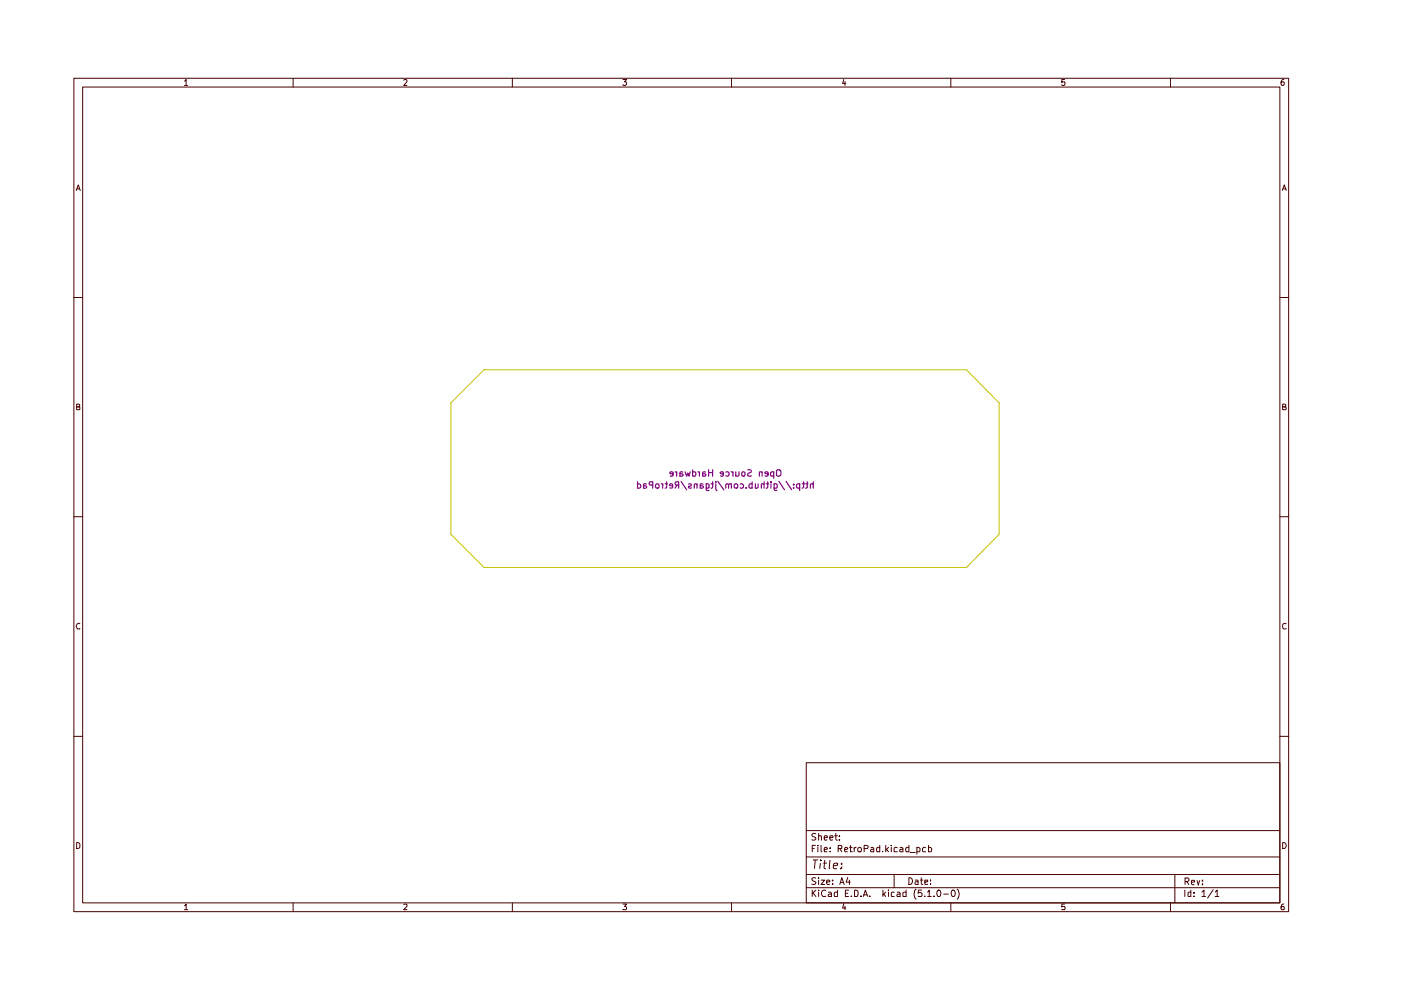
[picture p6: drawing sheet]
<svg xmlns="http://www.w3.org/2000/svg" width="297mm" height="210mm" viewBox="0 0 297 210" stroke-linecap="round" stroke-linejoin="round" font-family="sans-serif">
<g fill="none" stroke="#480000" stroke-width=".21">
<path d="M15.7 16.6h257.5v176.7h-257.5zM17.5 18.5h253.9v172.9h-253.9zM39.1 17.2l.4-.4v1.3M39.1 18.1h.7M62.1 16.6v1.9M85.6 17l.2-.2h.3l.2 .2v.4l-.7 .7h.7M108.6 16.6v1.9M132.1 16.8h.7l-.4 .6 .4 .1v.4l-.2 .2h-.4l-.1-.2M155.1 16.6v1.9M178.9 16.8l-.3 .9h.7M179.2 17.3v.8M201.6 16.6v1.9"/>
<path d="M225.7 16.8h-.6v.6h.6v.6l-.4 .1-.2-.2M248.2 16.6v1.9M272.2 16.8h-.3a.93 .93 0 0 0-.2 1.2h.5l.1-.5-.1-.1h-.5l-.1 .1M16.2 40.4l.4-1.2 .4 1.2M16.3 40h.5M271.9 40.4l.4-1.2 .4 1.2M272 40h.6M15.7 63.1h1.8M271.4 63.1h1.8M16.3 86.3h.4l.2-.3-.1-.2-.5-.1v1.2h.5l.1-.5-.2-.1M271.9 86.3l.6-.1v-.4l-.6-.1v1.2h.6l.2-.5-.3-.1M15.7 109.6h1.8"/>
<path d="M271.4 109.6h1.8M16.9 132.2h-.1a.66 .66 0 0 0-.6 .4 .66 .66 0 0 0 .2 .7h.5M272.7 132.2h-.3l-.5 .3v.6l.2 .2h.6M15.7 156.1h1.8M271.4 156.1h1.8M16.3 178.6a.52 .52 0 0 1 .6 .4v.6a.52 .52 0 0 1-.6 .3zM170.9 161.7h100.5v29.7h-100.5zM170.9 176.1h100.5M172.2 179.9h.4M172.9 179.2h-.7v1.4M173 176.8l-.6-.1-.3 .3 .3 .4 .6 .3a.51 .51 0 0 1-.3 .4 .51 .51 0 0 1-.6 0M173.4 179.2v.1"/>
<path d="M173.4 179.7v.9M173.6 177.3l.5-.1 .1 .9M173.6 176.7v1.4M174.1 179.2v1.2l.1 .2M174.8 177.6l.6-.1-.1-.3h-.5v.2v.7h.5M175.9 177.6l.7-.1-.1-.3h-.5l-.1 .2 .1 .7h.5M176 179.7v.2M177 177.2h.5M177.2 176.7v1.2l.3 .2M177.7 179.9h.7l.1-.6-.8-.1v1.4M178 178v.1M178 177.2v.2"/>
<path d="M178.1 179.9l.4 .7M180.1 179.7h.6M180.3 179.2v1.4h.4M181.1 179.7v.9M181.5 179.7l-.4 .2M181.9 179.9a.45 .45 0 0 1 .6-.2v.9h-.5zM183.2 179.9h.7l.2-.2-.1-.4-.8-.1v1.4M184.7 179.7h.3l.3 .2v.7h-.6l-.1-.3 .1-.2 .6-.1M186.5 179.2v1.4h-.6v-.9h.6M187.8 179.2v1.4M188.4 179.7l-.6 .6M189 179.2v.1"/>
<path d="M189 179.7v.9M190.2 179.7h-.4l-.2 .1v.7l.6 .1M190.8 179.7h.4l.2 .2v.7h-.6v-.3l.1-.2 .5-.1M192.7 179.2v1.4h-.6v-.9h.6M194.4 179.7h.4l.3 .2-.1 .6-.6 .1M194.4 179.7v1.4M196.3 179.7h-.5l-.2 .2 .1 .6 .6 .1M196.8 179.2v1.4h.6l.1-.7-.2-.2h-.5M271.9 178.6a.65 .65 0 0 1 .8 .7 .65 .65 0 0 1-.8 .6zM39.1 192l.4-.3v1.2M39.1 192.9h.7M62.1 191.4v1.9"/>
<path d="M85.6 191.8h.7v.4l-.7 .7h.7M108.6 191.4v1.9M132.1 191.7h.7l-.4 .5 .4 .2v.3l-.1 .2-.6-.1M155.1 191.4v1.9M170.9 188.2h100.5M170.9 185.4h100.5M170.9 181.7h100.5M172.2 188.7v1.4M172.3 182.3h1.1M172.4 189.3l.6 .8M172.8 182.3l-.1 1.9M173 186.2l-.6-.1-.3 .3 .3 .4 .6 .3-.4 .4h-.5"/>
<path d="M173 188.7l-.8 .8M173.6 188.7v.1M173.6 186.1v.2M173.6 186.6v.9M173.6 189.1v1M173.9 183l-.1 1.2M174 182.3v.2M174.1 186.6h.7l-.7 .9h.7M174.5 183h.8M174.8 180.2l.6-.2-.1-.3h-.4l-.1 .2v.7h.5M174.9 182.3l-.2 1.6 .4 .3M175.1 188.8a.7 .7 0 0 0-.9 .4 .7 .7 0 0 0 .3 .9l.6-.1"/>
<path d="M175.3 187l.6-.1v-.3h-.6v.2v.7h.6M175.7 189.2l.3-.1 .3 .3v.7h-.6l-.1-.4 .7-.2M176 182.3l-.2 1.6 .2 .3M176 180.5v.1M176.5 187.4v.1M176.5 186.6v.2M176.7 183.6l.9-.2v-.3a.6 .6 0 0 0-.9 .2v.8h.7M177.5 188.7v1.4h-.5v-.9h.5M178.1 187.5l.4-1.4 .5 1.4M178.2 187.1h.6M178.4 184v.1l-.1 .1 .1-.2-.1 .2M178.4 183.1v.2"/>
<path d="M178.9 191.6l-.3 .9h.7M179.1 180.2l.6-.2v-.3h-.5l-.1 .2 .1 .7h.5M179.2 192.1v.8M179.2 189.4h.5M179.7 186l-.3 1h.9M179.9 188.7h-.7v1.4h.7M180.1 186.6v.9M180.5 190v.1M181.2 188.7l.7 .2v.6l-.2 .6h-.5zM182.5 190v.1M183 190.1l.5-1.4 .5 1.4M183.1 189.7h.7"/>
<path d="M184.4 190v.1M187.1 180.5v.1M187.2 188.7v1.4M187.4 189.6l.4 .5M187.8 189.1l-.6 .6M188 180.1l.4 .5M188.4 188.7v.1M188.4 189.1v1M189.6 189.2l-.4-.1-.2 .2v.7l.6 .1M189.6 185.4v2.8M190.2 189.2l.4-.1 .2 .3v.7h-.6v-.4l.6-.2M192.1 188.7v1.4h-.6l-.1-.8 .3-.2 .4 .1"/>
<path d="M192.7 186.1a.72 .72 0 0 1 .8 .7 .72 .72 0 0 1-.8 .7zM193 180.8h1.1M194.1 186.6h.5v.9M194.2 188.6a1.52 1.52 0 0 0 0 2.1M194.6 186.9h-.4l-.2 .3 .2 .3h.4M195.2 186.6h.5M195.3 186.1v1.2l.4 .2M195.4 188.7h-.7l-.1 .7 .2-.2 .5 .1 .2 .2-.1 .5h-.8M196.1 187l.6-.1v-.3h-.6v.9h.6M196.1 190v.1M196.7 189.1l.3-.4v1.4M196.7 190.1h.7"/>
<path d="M197.3 187.4v.1M197.3 186.6v.2M198 190v.1M198.8 188.8l.2-.1a.74 .74 0 0 1 .5 .6 .74 .74 0 0 1-.3 .8h-.3l-.2-.3-.1-.6zM200.1 189.6h1M201.6 191.4v1.9M201.8 188.8l.2-.1a.74 .74 0 0 1 .6 .6 .74 .74 0 0 1-.3 .8h-.4l-.2-.5zM202.9 188.6a1.52 1.52 0 0 1 0 2.1M225.7 191.7h-.6v.6l.6-.1v.7l-.6-.1M248.2 191.4v1.9M249.1 185.4v6M251.2 188.7v1.4"/>
<path d="M251.2 186.9h.6l.3-.3v-.2l-.3-.3h-.6v1.5M251.6 186.9l.5 .7M252.5 188.7v1.4h-.5l-.1-.8 .2-.2 .4 .1M252.6 187.1l.7-.1-.1-.4h-.5l-.1 .2 .1 .7h.5M253.2 190v.1M253.2 189.2v.2M253.8 186.6l.2 1 .4-1M254.8 189.1l.5-.4v1.4M254.8 190.1h.8M255 187.4v.2M255 186.6v.2M257.2 188.6l-1.2 1.8"/>
<path d="M257.6 189.1l.5-.4v1.4M257.6 190.1h.8M272.2 191.7l-.4 .1-.2 .4 .1 .7h.5v-.7h-.5l-.1 .2"/>
</g>
<g fill="none" stroke="#840084" stroke-width=".25">
<path d="M146.9 99.6v1.4M150.2 99.6v1.4M151.1 99.6v1.4M158.5 99.6h.6l.2 .3-.2 .3-.6 .3v.3l.3 .2 .5-.1M164.6 99.8l.2-.2h.5a.86 .86 0 0 1 0 1.3l-.3 .1-.4-.2zM135.2 102.7a.45 .45 0 0 1 .6 .1v.6h-.6M135.2 102.2v1.3M136.4 102.9l.7 .3-.2 .3-.5-.1M137 102.7h-.6v.8M138.4 102.8l-.7-.1a.36 .36 0 0 1 .2-.5h.5v1.3M139 102.8l.2-.2h.3l.2 .2v.6h-.6zM140.2 102.6l.3 .2"/>
<path d="M140.5 102.6v.9M141 102.6h.5M141.4 102.2v1.1l-.4 .2M142.6 103.1l-.7-.2 .2-.3 .4 .1 .1 .6-.2 .2-.4-.1M142.7 100.5l-.7-.1 .2-.4 .5 .2v.6l-.2 .2-.4-.1M143.1 100l.4 .3M143.5 100v1M143.6 102.8l-.5 .7M143.9 102.8l-.7-.1a.36 .36 0 0 1 .2-.5h.5v1.3M144.1 100.4l.7 .2-.1 .4-.6-.1M144.4 102.1l1.2 1.7M144.7 100.1l-.4-.1-.2 .2v.8"/>
<path d="M145.2 100l.4 1 .2-.7 .3 .7 .2-1M146 102.7a.36 .36 0 0 1 .6 .1l-.3 .3h-.3v.3h.6M146.9 100.1l.4-.1 .2 .3-.1 .6h-.5M147.8 102.7l-.3-.1-.2 .1-.1 .8M147.8 102.6v.9M148 100l.3 .3M148.3 100v1M148.5 102.9l.6 .3-.2 .3-.4-.1M149 100.4l.6 .2-.1 .4-.5-.1M149.1 102.7h-.6v.8M149.6 100.1l-.4-.1-.2 .2v.8M149.7 102.6v1.2l.3 .2 .3-.1"/>
<path d="M149.7 102.7l.4-.1 .2 .1v.7h-.6M150.2 100.2h.9M150.7 102.6h.6M151.1 102.2v1.1l-.4 .2M151.8 102.6v1.2l.2 .2M151.8 102.2h.1M152.2 102.1l1.3 1.7M153.4 100.5l-.7-.1 .1-.3 .4-.1 .2 .2v.6l-.2 .2-.4-.1M153.9 100.1l.4-.1 .3 .3-.1 .6h-.6M154.5 102.8l-.2-.2-.3 .1-.1 .8M155 100l.4 .3M155.1 102.7l-.2-.1-.3 .1-.1 .8"/>
<path d="M155.1 102.6v.9M155.4 100v1M155.7 102.8l.2-.2h.3l.2 .2-.1 .6h-.6zM156 100v1M156.7 100v.8l-.3 .2-.4-.2M156.9 102.7l.5-.1 .2 .2-.1 .6h-.6M157.3 100.2l.2-.2 .4 .1v.8l-.4 .1-.2-.2zM158.2 103.4v.1M159.5 102.7l-.5-.1-.2 .2 .1 .6h.6M159.5 102.2v1.3M160.1 102.6v.9M160.7 102.6v.7l-.2 .2-.4-.1"/>
<path d="M161.6 100.2l-.3-.2-.3 .1v.9M161.6 100v1M162 102.7l-.2-.1-.4 .1v.8M162 102.2v1.3M162.4 102.6h.5M162.8 102.2v1.1l-.4 .2M162.9 100.5l-.7-.1v-.3l.4-.1 .3 .2v.6l-.3 .2-.4-.1M163.4 102.2h.1M163.4 102.6v.9M164 100.1l-.4-.1-.2 .3v.6h.6M164 100v1.4M164.1 102.6v1.2l.3 .2 .3-.1"/>
<path d="M164.1 102.7l.4-.1 .3 .2-.1 .6h-.6M165.1 102.1l1.2 1.7M166.7 102.1l1.2 1.7M168.3 103.4v.1M168.3 102.7v.1M169.5 102.7l-.4-.1-.2 .2 .1 .6h.5M169.5 102.6v1.4M170.1 102.6h.5M170.4 102.2v1.1l-.3 .2M170.8 102.6h.5M171.2 102.2v1.1l-.4 .2M172.4 102.7l-.1-.1-.4 .1-.1 .8"/>
<path d="M172.4 102.2v1.3"/>
</g>
<path d="M95.6 85.4l7-7h102.3l6.9 7v27.9l-6.9 7h-102.3l-7-7z" fill="none" stroke="#c2c200" stroke-width=".21"/>
</svg>
